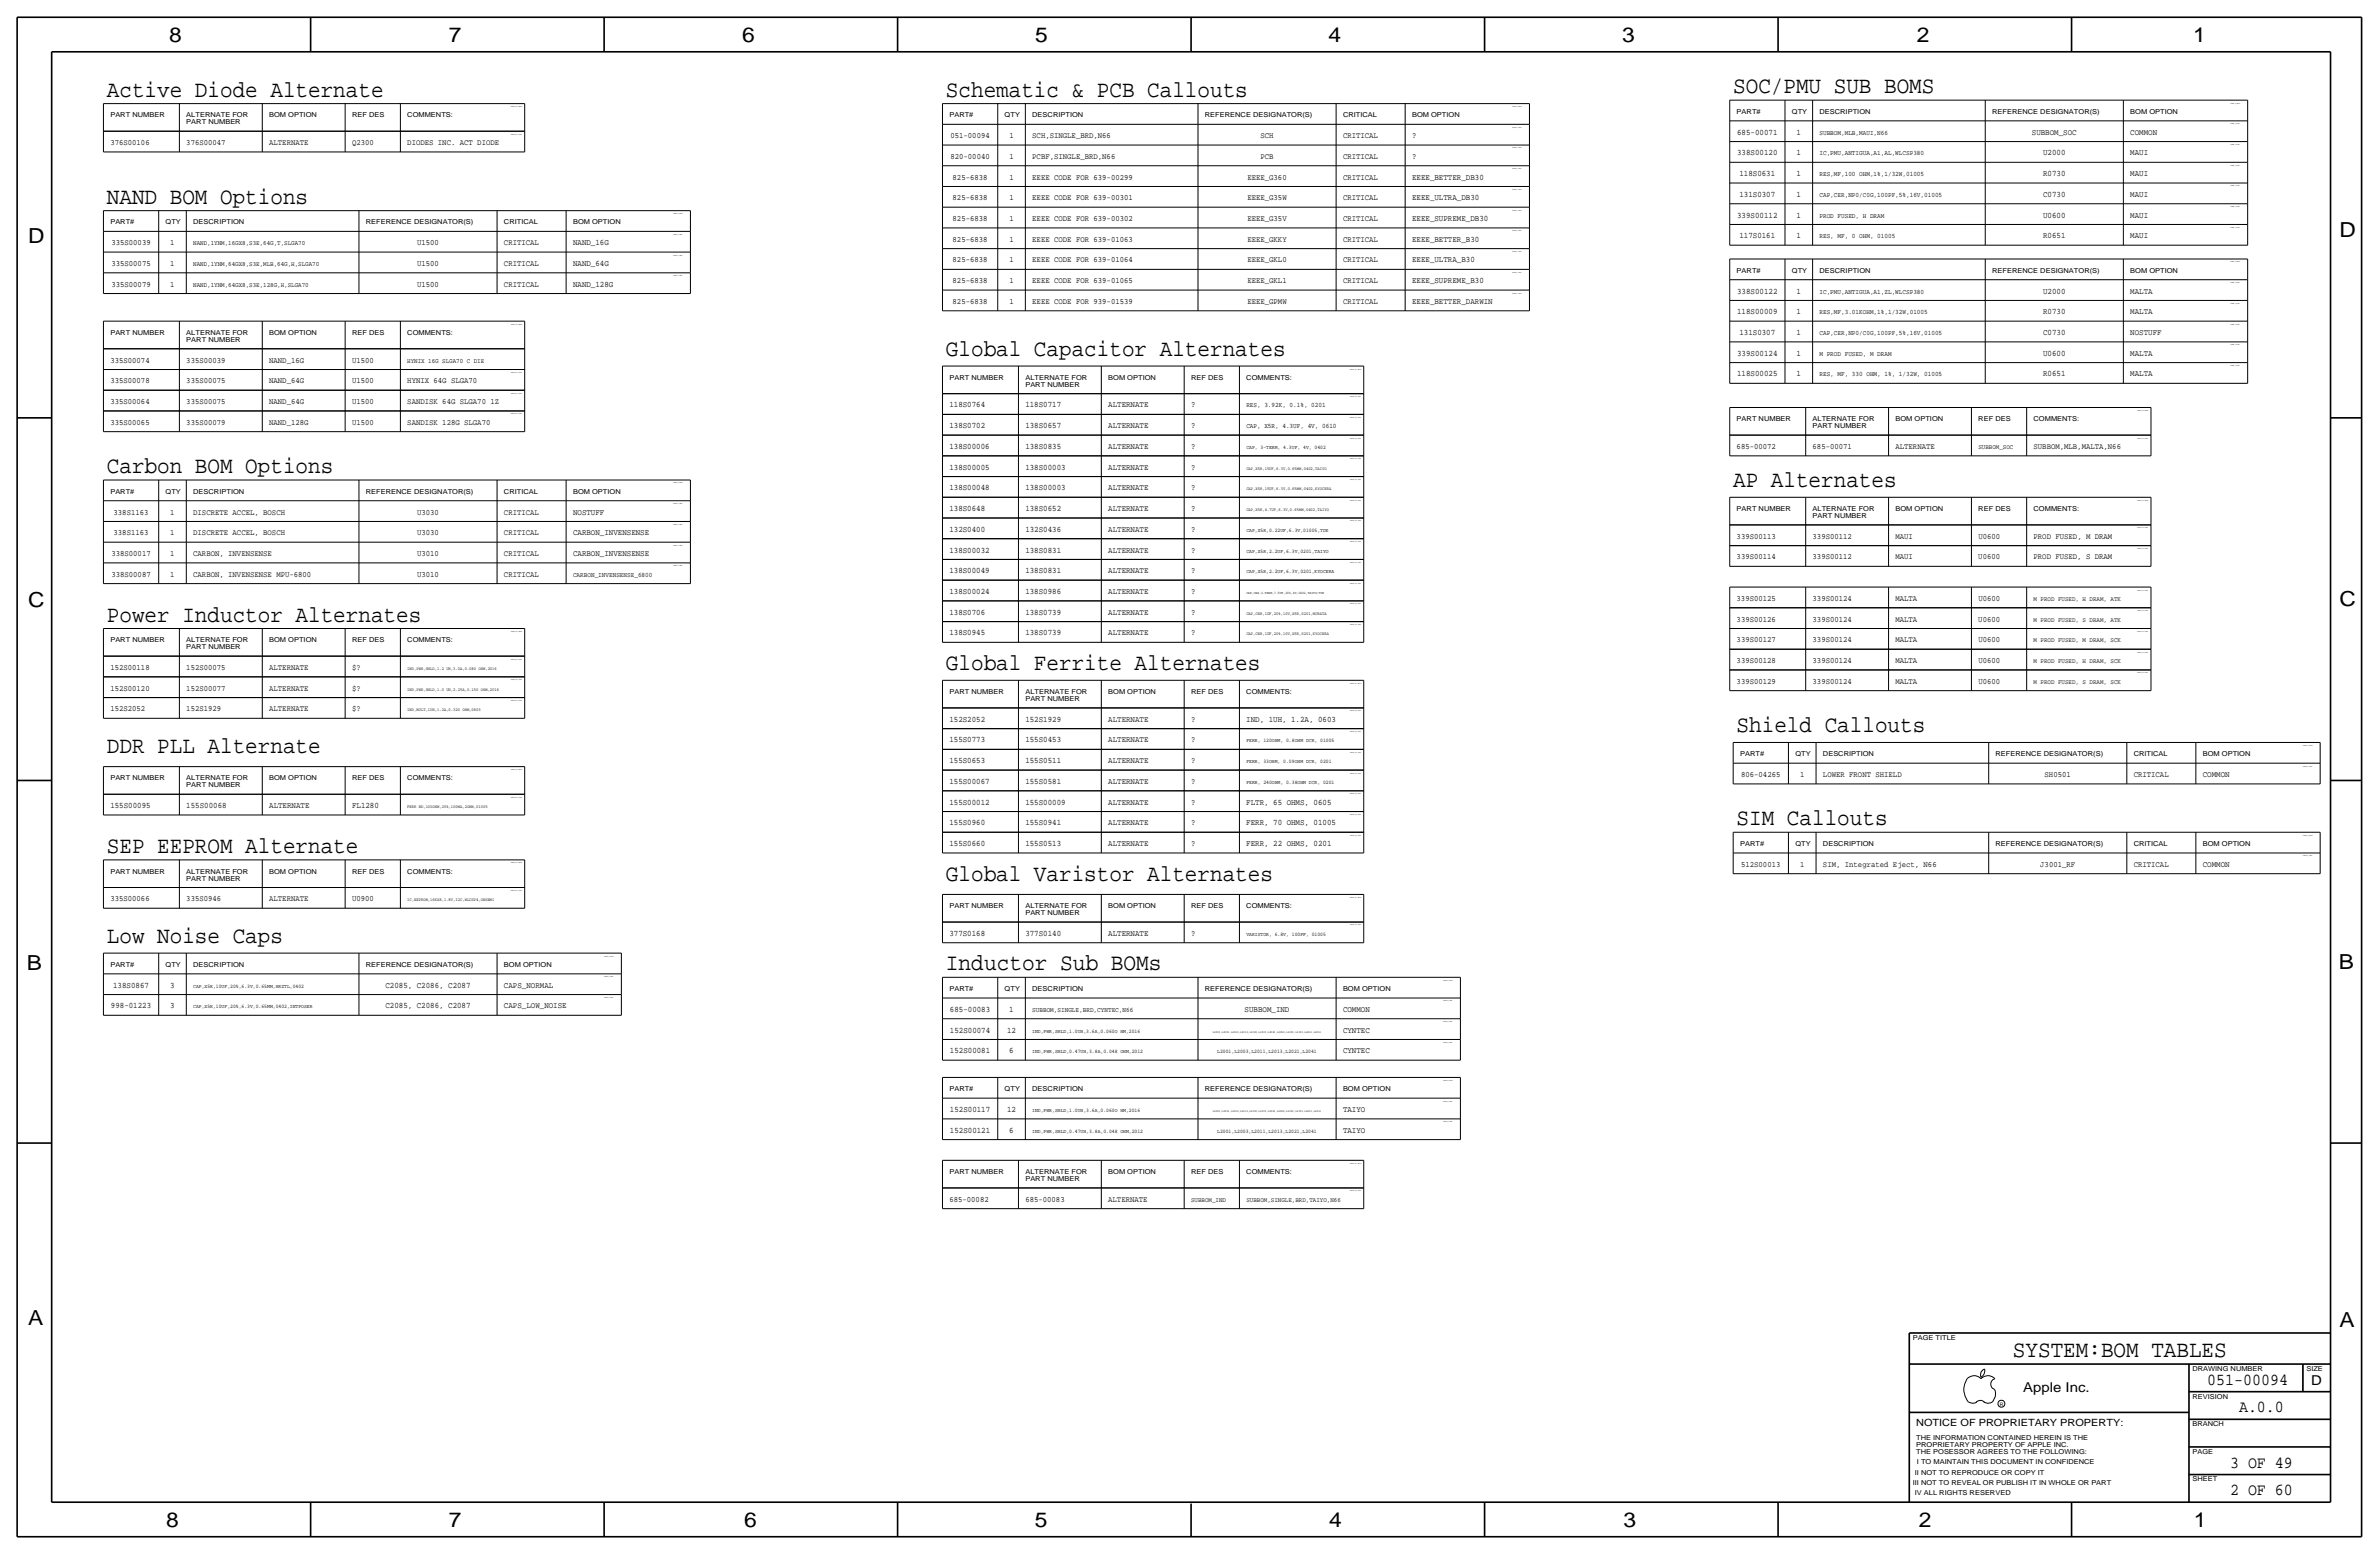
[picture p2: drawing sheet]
<svg xmlns="http://www.w3.org/2000/svg" width="875mm" height="572mm" viewBox="0 0 875 572" stroke-linecap="round" stroke-linejoin="round" font-family="sans-serif">
<defs><g id="words">
<text font-size="8.7" x="347.9" y="356.9">Inductor Sub BOMs</text>
<g font-size="8.6">
<text x="39.3" y="35.6">Active Diode Alternate</text>
<text x="347.9" y="35.6">Schematic &amp; PCB Callouts</text>
<text x="637.5" y="34.3">SOC/PMU SUB BOMS</text>
<text x="39.3" y="74.9">NAND BOM Options</text>
<text x="347.9" y="130.8">Global Capacitor Alternates</text>
<text x="39.3" y="174">Carbon BOM Options</text>
<text x="637.5" y="179.1">AP Alternates</text>
<text x="39.3" y="228.6">Power Inductor Alternates</text>
<text x="347.9" y="246.4">Global Ferrite Alternates</text>
<text x="638.8" y="269.2">Shield Callouts</text>
<text x="39.3" y="276.9">DDR PLL Alternate</text>
<text x="638.8" y="303.5">SIM Callouts</text>
<text x="39.3" y="313.7">SEP EEPROM Alternate</text>
<text x="347.9" y="323.8">Global Varistor Alternates</text>
<text x="39.3" y="346.7">Low Noise Caps</text>
<text x="740.4" y="499.1">SYSTEM:BOM TABLES</text>
</g>
<g font-size="7.6">
<text x="62.2" y="15.5">8</text>
<text x="165.1" y="15.5">7</text>
<text x="273" y="15.5">6</text>
<text x="380.7" y="15.5">5</text>
<text x="488.6" y="15.5">4</text>
<text x="596.6" y="15.5">3</text>
<text x="705.1" y="15.5">2</text>
<text x="806.7" y="15.5">1</text>
<text x="10.4" y="89.4">D</text>
<text x="860.5" y="87.1">D</text>
<text x="10.4" y="223.3">C</text>
<text x="860.5" y="222.8">C</text>
<text x="9.8" y="356.6">B</text>
<text x="860.3" y="356.4">B</text>
<text x="10.4" y="487.4">A</text>
<text x="860.5" y="488.2">A</text>
<text x="61.2" y="561.6">8</text>
<text x="165" y="561.6">7</text>
<text x="273.8" y="561.6">6</text>
<text x="380.7" y="561.6">5</text>
<text x="488.9" y="561.6">4</text>
<text x="597.1" y="561.6">3</text>
<text x="705.8" y="561.6">2</text>
<text x="806.9" y="561.6">1</text>
</g>
<g font-size="6.2">
<text x="811.9" y="509.3">051-00094</text>
<text x="823.6" y="519.4">A.0.0</text>
<text x="820.3" y="539.7">3 OF 49</text>
<text x="820.3" y="549.9">2 OF 60</text>
</g>
<g font-size="5">
<text x="850.1" y="509.3">D</text>
<text x="744.2" y="511.8">Apple Inc.</text>
</g>
<text font-size="3.7" x="704.8" y="524.5">NOTICE OF PROPRIETARY PROPERTY:</text>
<g font-size="3.1">
<text x="519.4" y="50.8">?</text>
<text x="639" y="49.5">685-00071</text>
<text x="660.8" y="49.5">1</text>
<text x="747.4" y="49.5">SUBBOM_SOC</text>
<text x="783.5" y="49.5">COMMON</text>
<text x="519.4" y="58.4">?</text>
<text x="639" y="57.2">338S00120</text>
<text x="660.8" y="57.2">1</text>
<text x="751.5" y="57.2">U2000</text>
<text x="783.5" y="57.2">MAUI</text>
<text x="639.8" y="64.8">118S0631</text>
<text x="660.8" y="64.8">1</text>
<text x="751.5" y="64.8">R0730</text>
<text x="783.5" y="64.8">MAUI</text>
<text x="519.4" y="66">EEEE_BETTER_DB30</text>
<text x="519.4" y="73.7">EEEE_ULTRA_DB30</text>
<text x="639.8" y="72.4">131S0307</text>
<text x="660.8" y="72.4">1</text>
<text x="751.5" y="72.4">C0730</text>
<text x="783.5" y="72.4">MAUI</text>
<text x="519.4" y="81.3">EEEE_SUPREME_DB30</text>
<text x="639" y="80">339S00112</text>
<text x="660.8" y="80">1</text>
<text x="751.5" y="80">U0600</text>
<text x="783.5" y="80">MAUI</text>
<text x="519.4" y="88.9">EEEE_BETTER_B30</text>
<text x="639.8" y="87.6">117S0161</text>
<text x="660.8" y="87.6">1</text>
<text x="751.5" y="87.6">R0651</text>
<text x="783.5" y="87.6">MAUI</text>
<text x="210.8" y="90.2">NAND_16G</text>
<text x="210.8" y="97.8">NAND_64G</text>
<text x="519.4" y="96.5">EEEE_ULTRA_B30</text>
<text x="210.8" y="105.4">NAND_128G</text>
<text x="519.4" y="104.1">EEEE_SUPREME_B30</text>
<text x="639" y="108">338S00122</text>
<text x="660.8" y="108">1</text>
<text x="751.5" y="108">U2000</text>
<text x="783.5" y="108">MALTA</text>
<text x="519.4" y="111.8">EEEE_BETTER_DARWIN</text>
<text x="639" y="115.6">118S00009</text>
<text x="660.8" y="115.6">1</text>
<text x="751.5" y="115.6">R0730</text>
<text x="783.5" y="115.6">MALTA</text>
<text x="639.8" y="123.2">131S0307</text>
<text x="660.8" y="123.2">1</text>
<text x="751.5" y="123.2">C0730</text>
<text x="783.5" y="123.2">NOSTUFF</text>
<text x="639" y="130.8">339S00124</text>
<text x="660.8" y="130.8">1</text>
<text x="751.5" y="130.8">U0600</text>
<text x="783.5" y="130.8">MALTA</text>
<text x="639" y="138.4">118S00025</text>
<text x="660.8" y="138.4">1</text>
<text x="751.5" y="138.4">R0651</text>
<text x="783.5" y="138.4">MALTA</text>
<text x="349.2" y="149.9">118S0764</text>
<text x="377.1" y="149.9">118S0717</text>
<text x="407.6" y="149.9">ALTERNATE</text>
<text x="438.1" y="149.9">?</text>
<text x="349.2" y="157.5">138S0702</text>
<text x="377.1" y="157.5">138S0657</text>
<text x="407.6" y="157.5">ALTERNATE</text>
<text x="438.1" y="157.5">?</text>
<text x="349.2" y="165.1">138S00006</text>
<text x="377.1" y="165.1">138S0835</text>
<text x="407.6" y="165.1">ALTERNATE</text>
<text x="438.1" y="165.1">?</text>
<text x="349.2" y="172.7">138S00005</text>
<text x="377.1" y="172.7">138S00003</text>
<text x="407.6" y="172.7">ALTERNATE</text>
<text x="438.1" y="172.7">?</text>
<text x="349.2" y="180.3">138S00048</text>
<text x="377.1" y="180.3">138S00003</text>
<text x="407.6" y="180.3">ALTERNATE</text>
<text x="438.1" y="180.3">?</text>
<text x="210.8" y="189.2">NOSTUFF</text>
<text x="349.2" y="188">138S0648</text>
<text x="377.1" y="188">138S0652</text>
<text x="407.6" y="188">ALTERNATE</text>
<text x="438.1" y="188">?</text>
<text x="210.8" y="196.8">CARBON_INVENSENSE</text>
<text x="349.2" y="195.6">132S0400</text>
<text x="377.1" y="195.6">132S0436</text>
<text x="407.6" y="195.6">ALTERNATE</text>
<text x="438.1" y="195.6">?</text>
<text x="349.2" y="203.2">138S00032</text>
<text x="377.1" y="203.2">138S0831</text>
<text x="407.6" y="203.2">ALTERNATE</text>
<text x="438.1" y="203.2">?</text>
<text x="210.8" y="204.5">CARBON_INVENSENSE</text>
<text x="349.2" y="210.8">138S00049</text>
<text x="377.1" y="210.8">138S0831</text>
<text x="407.6" y="210.8">ALTERNATE</text>
<text x="438.1" y="210.8">?</text>
<text x="349.2" y="218.4">138S00024</text>
<text x="377.1" y="218.4">138S0986</text>
<text x="407.6" y="218.4">ALTERNATE</text>
<text x="438.1" y="218.4">?</text>
<text x="349.2" y="226.1">138S0706</text>
<text x="377.1" y="226.1">138S0739</text>
<text x="407.6" y="226.1">ALTERNATE</text>
<text x="438.1" y="226.1">?</text>
<text x="349.2" y="233.7">138S0945</text>
<text x="377.1" y="233.7">138S0739</text>
<text x="407.6" y="233.7">ALTERNATE</text>
<text x="438.1" y="233.7">?</text>
<text x="349.2" y="265.4">152S2052</text>
<text x="377.1" y="265.4">152S1929</text>
<text x="407.6" y="265.4">ALTERNATE</text>
<text x="438.1" y="265.4">?</text>
<text x="458.4" y="265.4">IND, 1UH, 1.2A, 0603</text>
<text x="349.2" y="273">155S0773</text>
<text x="377.1" y="273">155S0453</text>
<text x="407.6" y="273.1">ALTERNATE</text>
<text x="438.1" y="273.1">?</text>
<text x="349.2" y="280.7">155S0653</text>
<text x="377.1" y="280.7">155S0511</text>
<text x="407.6" y="280.7">ALTERNATE</text>
<text x="438.1" y="280.7">?</text>
<text x="810.2" y="285.8">COMMON</text>
<text x="349.2" y="288.3">155S00067</text>
<text x="377.1" y="288.3">155S0581</text>
<text x="407.6" y="288.3">ALTERNATE</text>
<text x="438.1" y="288.3">?</text>
<text x="40.6" y="297.2">155S00095</text>
<text x="68.5" y="297.2">155S00068</text>
<text x="99" y="297.2">ALTERNATE</text>
<text x="129.5" y="297.2">FL1280</text>
<text x="349.2" y="295.9">155S00012</text>
<text x="377.1" y="295.9">155S00009</text>
<text x="407.6" y="295.9">ALTERNATE</text>
<text x="438.1" y="295.9">?</text>
<text x="458.4" y="295.9">FLTR, 65 OHMS, 0605</text>
<text x="349.2" y="303.5">155S0960</text>
<text x="377.1" y="303.5">155S0941</text>
<text x="407.6" y="303.5">ALTERNATE</text>
<text x="438.1" y="303.5">?</text>
<text x="458.4" y="303.5">FERR, 70 OHMS, 01005</text>
<text x="349.2" y="311.1">155S0660</text>
<text x="377.1" y="311.1">155S0513</text>
<text x="407.6" y="311.1">ALTERNATE</text>
<text x="438.1" y="311.1">?</text>
<text x="458.4" y="311.1">FERR, 22 OHMS, 0201</text>
<text x="810.2" y="318.8">COMMON</text>
<text x="349.2" y="344.2">377S0168</text>
<text x="377.1" y="344.2">377S0140</text>
<text x="407.6" y="344.2">ALTERNATE</text>
<text x="438.1" y="344.2">?</text>
<text x="41.6" y="363.2">138S0867</text>
<text x="62.6" y="363.2">3</text>
<text x="141.8" y="363.2">C2085, C2086, C2087</text>
<text x="185.4" y="363.2">CAPS_NORMAL</text>
<text x="40.8" y="370.8">998-01223</text>
<text x="62.6" y="370.8">3</text>
<text x="141.8" y="370.8">C2085, C2086, C2087</text>
<text x="185.4" y="370.8">CAPS_LOW_NOISE</text>
<text x="349.4" y="372.1">685-00083</text>
<text x="371.2" y="372.1">1</text>
<text x="457.8" y="372.1">SUBBOM_IND</text>
<text x="494" y="372.1">COMMON</text>
<text x="349.4" y="379.7">152S00074</text>
<text x="370.4" y="379.7">12</text>
<text x="494" y="379.7">CYNTEC</text>
<text x="349.4" y="387.3">152S00081</text>
<text x="371.2" y="387.3">6</text>
<text x="494" y="387.4">CYNTEC</text>
<text x="349.4" y="408.9">152S00117</text>
<text x="370.4" y="408.9">12</text>
<text x="494" y="408.9">TAIYO</text>
<text x="349.4" y="416.6">152S00121</text>
<text x="371.2" y="416.6">6</text>
<text x="494" y="416.6">TAIYO</text>
</g>
<g font-size="3">
<text x="40.6" y="53.3">376S00106</text>
<text x="68.5" y="53.3">376S00047</text>
<text x="99" y="53.3">ALTERNATE</text>
<text x="129.5" y="53.3">Q2300</text>
<text x="149.8" y="53.3">DIODES INC. ACT DIODE</text>
<text x="349.6" y="50.8">051-00094</text>
<text x="371.3" y="50.8">1</text>
<text x="379.7" y="50.8">SCH,SINGLE_BRD,N66</text>
<text x="463.6" y="50.8">SCH</text>
<text x="494" y="50.8">CRITICAL</text>
<text x="349.6" y="58.4">820-00040</text>
<text x="371.3" y="58.4">1</text>
<text x="379.7" y="58.4">PCBF,SINGLE_BRD,N66</text>
<text x="463.6" y="58.4">PCB</text>
<text x="494" y="58.4">CRITICAL</text>
<text x="350.4" y="66">825-6838</text>
<text x="371.3" y="66">1</text>
<text x="379.7" y="66">EEEE CODE FOR 639-00299</text>
<text x="458.8" y="66">EEEE_G360</text>
<text x="494" y="66">CRITICAL</text>
<text x="350.4" y="73.7">825-6838</text>
<text x="371.3" y="73.7">1</text>
<text x="379.7" y="73.7">EEEE CODE FOR 639-00301</text>
<text x="458.8" y="73.7">EEEE_G35W</text>
<text x="494" y="73.7">CRITICAL</text>
<text x="350.4" y="81.3">825-6838</text>
<text x="371.3" y="81.3">1</text>
<text x="379.7" y="81.3">EEEE CODE FOR 639-00302</text>
<text x="458.8" y="81.3">EEEE_G35V</text>
<text x="494" y="81.3">CRITICAL</text>
<text x="350.4" y="88.9">825-6838</text>
<text x="371.3" y="88.9">1</text>
<text x="379.7" y="88.9">EEEE CODE FOR 639-01063</text>
<text x="458.8" y="88.9">EEEE_GKKY</text>
<text x="494" y="88.9">CRITICAL</text>
<text x="41" y="90.2">335S00039</text>
<text x="62.6" y="90.2">1</text>
<text x="153.4" y="90.2">U1500</text>
<text x="185.4" y="90.2">CRITICAL</text>
<text x="41" y="97.8">335S00075</text>
<text x="62.6" y="97.8">1</text>
<text x="153.4" y="97.8">U1500</text>
<text x="185.4" y="97.8">CRITICAL</text>
<text x="350.4" y="96.5">825-6838</text>
<text x="371.3" y="96.5">1</text>
<text x="379.7" y="96.5">EEEE CODE FOR 639-01064</text>
<text x="458.8" y="96.5">EEEE_GKL0</text>
<text x="494" y="96.5">CRITICAL</text>
<text x="41" y="105.4">335S00079</text>
<text x="62.6" y="105.4">1</text>
<text x="153.4" y="105.4">U1500</text>
<text x="185.4" y="105.4">CRITICAL</text>
<text x="350.4" y="104.1">825-6838</text>
<text x="371.3" y="104.1">1</text>
<text x="379.7" y="104.1">EEEE CODE FOR 639-01065</text>
<text x="458.8" y="104.1">EEEE_GKL1</text>
<text x="494" y="104.1">CRITICAL</text>
<text x="350.4" y="111.8">825-6838</text>
<text x="371.3" y="111.8">1</text>
<text x="379.7" y="111.8">EEEE CODE FOR 939-01539</text>
<text x="458.8" y="111.8">EEEE_GPMW</text>
<text x="494" y="111.8">CRITICAL</text>
<text x="40.6" y="133.3">335S00074</text>
<text x="68.5" y="133.3">335S00039</text>
<text x="99" y="133.3">NAND_16G</text>
<text x="129.5" y="133.3">U1500</text>
<text x="40.6" y="141">335S00078</text>
<text x="68.5" y="141">335S00075</text>
<text x="99" y="141">NAND_64G</text>
<text x="129.5" y="141">U1500</text>
<text x="149.8" y="141">HYNIX 64G SLGA70</text>
<text x="40.6" y="148.6">335S00064</text>
<text x="68.5" y="148.6">335S00075</text>
<text x="99" y="148.6">NAND_64G</text>
<text x="129.5" y="148.6">U1500</text>
<text x="149.8" y="148.6">SANDISK 64G SLGA70 1Z</text>
<text x="40.6" y="156.2">335S00065</text>
<text x="68.5" y="156.2">335S00079</text>
<text x="99" y="156.2">NAND_128G</text>
<text x="129.5" y="156.2">U1500</text>
<text x="149.8" y="156.2">SANDISK 128G SLGA70</text>
<text x="638.8" y="165.1">685-00072</text>
<text x="666.7" y="165.1">685-00071</text>
<text x="697.2" y="165.1">ALTERNATE</text>
<text x="748" y="165.1">SUBBOM,MLB,MALTA,N66</text>
<text x="41.8" y="189.2">338S1163</text>
<text x="62.6" y="189.2">1</text>
<text x="71.1" y="189.2">DISCRETE ACCEL, BOSCH</text>
<text x="153.4" y="189.2">U3030</text>
<text x="185.4" y="189.2">CRITICAL</text>
<text x="41.8" y="196.8">338S1163</text>
<text x="62.6" y="196.8">1</text>
<text x="71.1" y="196.8">DISCRETE ACCEL, BOSCH</text>
<text x="153.4" y="196.8">U3030</text>
<text x="185.4" y="196.8">CRITICAL</text>
<text x="638.8" y="198.1">339S00113</text>
<text x="666.7" y="198.1">339S00112</text>
<text x="697.2" y="198.1">MAUI</text>
<text x="727.7" y="198.1">U0600</text>
<text x="748" y="198.1">PROD FUSED, M DRAM</text>
<text x="41" y="204.5">338S00017</text>
<text x="62.6" y="204.5">1</text>
<text x="71.1" y="204.5">CARBON, INVENSENSE</text>
<text x="153.4" y="204.5">U3010</text>
<text x="185.4" y="204.5">CRITICAL</text>
<text x="638.8" y="205.7">339S00114</text>
<text x="666.7" y="205.7">339S00112</text>
<text x="697.2" y="205.7">MAUI</text>
<text x="727.7" y="205.7">U0600</text>
<text x="748" y="205.7">PROD FUSED, S DRAM</text>
<text x="41" y="212.1">338S00087</text>
<text x="62.6" y="212.1">1</text>
<text x="71.1" y="212.1">CARBON, INVENSENSE MPU-6800</text>
<text x="153.4" y="212.1">U3010</text>
<text x="185.4" y="212.1">CRITICAL</text>
<text x="638.8" y="221">339S00125</text>
<text x="666.7" y="221">339S00124</text>
<text x="697.2" y="221">MALTA</text>
<text x="727.7" y="221">U0600</text>
<text x="638.8" y="228.6">339S00126</text>
<text x="666.7" y="228.6">339S00124</text>
<text x="697.2" y="228.6">MALTA</text>
<text x="727.7" y="228.6">U0600</text>
<text x="638.8" y="236.2">339S00127</text>
<text x="666.7" y="236.2">339S00124</text>
<text x="697.2" y="236.2">MALTA</text>
<text x="727.7" y="236.2">U0600</text>
<text x="638.8" y="243.8">339S00128</text>
<text x="666.7" y="243.8">339S00124</text>
<text x="697.2" y="243.8">MALTA</text>
<text x="727.7" y="243.8">U0600</text>
<text x="40.6" y="246.4">152S00118</text>
<text x="68.5" y="246.4">152S00075</text>
<text x="99" y="246.4">ALTERNATE</text>
<text x="129.5" y="246.4">$?</text>
<text x="638.8" y="251.5">339S00129</text>
<text x="666.7" y="251.5">339S00124</text>
<text x="697.2" y="251.5">MALTA</text>
<text x="727.7" y="251.5">U0600</text>
<text x="40.6" y="254">152S00120</text>
<text x="68.5" y="254">152S00077</text>
<text x="99" y="254">ALTERNATE</text>
<text x="129.5" y="254">$?</text>
<text x="40.6" y="261.6">152S2052</text>
<text x="68.5" y="261.6">152S1929</text>
<text x="99" y="261.6">ALTERNATE</text>
<text x="129.5" y="261.6">$?</text>
<text x="640.4" y="285.7">806-04265</text>
<text x="662.1" y="285.7">1</text>
<text x="670.5" y="285.7">LOWER FRONT SHIELD</text>
<text x="752" y="285.7">SH0501</text>
<text x="784.8" y="285.7">CRITICAL</text>
<text x="640.4" y="318.8">512S00013</text>
<text x="662.1" y="318.8">1</text>
<text x="670.5" y="318.8">SIM, Integrated Eject, N66</text>
<text x="750.4" y="318.8">J3001_RF</text>
<text x="784.8" y="318.8">CRITICAL</text>
<text x="40.6" y="331.5">335S00066</text>
<text x="68.5" y="331.5">335S0946</text>
<text x="99" y="331.5">ALTERNATE</text>
<text x="129.5" y="331.5">U0900</text>
<text x="349.2" y="442">685-00082</text>
<text x="377.1" y="442">685-00083</text>
<text x="407.6" y="442">ALTERNATE</text>
</g>
<g font-size="2.5">
<text x="638.8" y="41.9">PART#</text>
<text x="659.1" y="41.9">QTY</text>
<text x="669.2" y="41.9">DESCRIPTION</text>
<text x="732.7" y="41.9">REFERENCE DESIGNATOR(S)</text>
<text x="783.5" y="41.9">BOM OPTION</text>
<text x="40.6" y="43.2">PART NUMBER</text>
<text x="68.5" y="43.2">ALTERNATE FOR</text>
<text x="68.5" y="45.7">PART NUMBER</text>
<text x="99" y="43.2">BOM OPTION</text>
<text x="129.5" y="43.2">REF DES</text>
<text x="149.8" y="43.2">COMMENTS:</text>
<text x="349.2" y="43.2">PART#</text>
<text x="369.5" y="43.2">QTY</text>
<text x="379.7" y="43.2">DESCRIPTION</text>
<text x="443.2" y="43.2">REFERENCE DESIGNATOR(S)</text>
<text x="494" y="43.2">CRITICAL</text>
<text x="519.4" y="43.2">BOM OPTION</text>
<text x="669.2" y="49.5">SUBBOM,MLB,MAUI,N66</text>
<text x="669.2" y="57.2">IC,PMU,ANTIGUA,A1,AL,WLCSP380</text>
<text x="669.2" y="64.8">RES,MF,100 OHM,1%,1/32W,01005</text>
<text x="669.2" y="72.4">CAP,CER,NP0/C0G,100PF,5%,16V,01005</text>
<text x="40.6" y="82.6">PART#</text>
<text x="60.9" y="82.6">QTY</text>
<text x="71.1" y="82.6">DESCRIPTION</text>
<text x="134.6" y="82.6">REFERENCE DESIGNATOR(S)</text>
<text x="185.4" y="82.6">CRITICAL</text>
<text x="210.8" y="82.6">BOM OPTION</text>
<text x="669.2" y="80">PROD FUSED, H DRAM</text>
<text x="669.2" y="87.6">RES, MF, 0 OHM, 01005</text>
<text x="638.8" y="100.3">PART#</text>
<text x="659.1" y="100.3">QTY</text>
<text x="669.2" y="100.3">DESCRIPTION</text>
<text x="732.7" y="100.3">REFERENCE DESIGNATOR(S)</text>
<text x="783.5" y="100.3">BOM OPTION</text>
<text x="669.2" y="107.9">IC,PMU,ANTIGUA,A1,ZL,WLCSP380</text>
<text x="669.2" y="115.6">RES,MF,3.01KOHM,1%,1/32W,01005</text>
<text x="40.6" y="123.2">PART NUMBER</text>
<text x="68.5" y="123.2">ALTERNATE FOR</text>
<text x="68.5" y="125.7">PART NUMBER</text>
<text x="99" y="123.2">BOM OPTION</text>
<text x="129.5" y="123.2">REF DES</text>
<text x="149.8" y="123.2">COMMENTS:</text>
<text x="669.2" y="123.2">CAP,CER,NP0/C0G,100PF,5%,16V,01005</text>
<text x="669.2" y="130.8">M PROD FUSED, M DRAM</text>
<text x="349.2" y="139.7">PART NUMBER</text>
<text x="377.1" y="139.7">ALTERNATE FOR</text>
<text x="377.1" y="142.2">PART NUMBER</text>
<text x="407.6" y="139.7">BOM OPTION</text>
<text x="438.1" y="139.7">REF DES</text>
<text x="458.4" y="139.7">COMMENTS:</text>
<text x="669.2" y="138.4">RES, MF, 330 OHM, 1%, 1/32W, 01005</text>
<text x="458.4" y="149.9">RES, 3.92K, 0.1%, 0201</text>
<text x="638.8" y="154.9">PART NUMBER</text>
<text x="666.7" y="154.9">ALTERNATE FOR</text>
<text x="697.2" y="154.9">BOM OPTION</text>
<text x="727.7" y="154.9">REF DES</text>
<text x="748" y="154.9">COMMENTS:</text>
<text x="458.4" y="157.5">CAP, X5R, 4.3UF, 4V, 0610</text>
<text x="666.7" y="157.5">PART NUMBER</text>
<text x="40.6" y="181.6">PART#</text>
<text x="60.9" y="181.6">QTY</text>
<text x="71.1" y="181.6">DESCRIPTION</text>
<text x="134.6" y="181.6">REFERENCE DESIGNATOR(S)</text>
<text x="185.4" y="181.6">CRITICAL</text>
<text x="210.8" y="181.6">BOM OPTION</text>
<text x="638.8" y="188">PART NUMBER</text>
<text x="666.7" y="188">ALTERNATE FOR</text>
<text x="666.7" y="190.5">PART NUMBER</text>
<text x="697.2" y="188">BOM OPTION</text>
<text x="727.7" y="188">REF DES</text>
<text x="748" y="188">COMMENTS:</text>
<text x="210.8" y="212.1">CARBON_INVENSENSE_6800</text>
<text x="40.6" y="236.2">PART NUMBER</text>
<text x="68.5" y="236.2">ALTERNATE FOR</text>
<text x="68.5" y="238.8">PART NUMBER</text>
<text x="99" y="236.2">BOM OPTION</text>
<text x="129.5" y="236.2">REF DES</text>
<text x="149.8" y="236.2">COMMENTS:</text>
<text x="349.2" y="255.3">PART NUMBER</text>
<text x="377.1" y="255.3">ALTERNATE FOR</text>
<text x="377.1" y="257.8">PART NUMBER</text>
<text x="407.6" y="255.3">BOM OPTION</text>
<text x="438.1" y="255.3">REF DES</text>
<text x="458.4" y="255.3">COMMENTS:</text>
<text x="640" y="278.1">PART#</text>
<text x="660.3" y="278.1">QTY</text>
<text x="670.5" y="278.1">DESCRIPTION</text>
<text x="734" y="278.1">REFERENCE DESIGNATOR(S)</text>
<text x="784.8" y="278.1">CRITICAL</text>
<text x="810.2" y="278.1">BOM OPTION</text>
<text x="40.6" y="287">PART NUMBER</text>
<text x="68.5" y="287">ALTERNATE FOR</text>
<text x="99" y="287">BOM OPTION</text>
<text x="129.5" y="287">REF DES</text>
<text x="149.8" y="287">COMMENTS:</text>
<text x="68.5" y="289.6">PART NUMBER</text>
<text x="640" y="311.1">PART#</text>
<text x="660.3" y="311.1">QTY</text>
<text x="670.5" y="311.1">DESCRIPTION</text>
<text x="734" y="311.1">REFERENCE DESIGNATOR(S)</text>
<text x="784.8" y="311.1">CRITICAL</text>
<text x="810.2" y="311.1">BOM OPTION</text>
<text x="40.6" y="321.3">PART NUMBER</text>
<text x="68.5" y="321.3">ALTERNATE FOR</text>
<text x="68.5" y="323.8">PART NUMBER</text>
<text x="99" y="321.3">BOM OPTION</text>
<text x="129.5" y="321.3">REF DES</text>
<text x="149.8" y="321.3">COMMENTS:</text>
<text x="349.2" y="334">PART NUMBER</text>
<text x="377.1" y="334">ALTERNATE FOR</text>
<text x="407.6" y="334">BOM OPTION</text>
<text x="438.1" y="334">REF DES</text>
<text x="458.4" y="334">COMMENTS:</text>
<text x="377.1" y="336.6">PART NUMBER</text>
<text x="40.6" y="355.6">PART#</text>
<text x="60.9" y="355.6">QTY</text>
<text x="71.1" y="355.6">DESCRIPTION</text>
<text x="134.6" y="355.6">REFERENCE DESIGNATOR(S)</text>
<text x="185.4" y="355.6">BOM OPTION</text>
<text x="349.2" y="364.5">PART#</text>
<text x="369.5" y="364.5">QTY</text>
<text x="379.7" y="364.5">DESCRIPTION</text>
<text x="443.2" y="364.5">REFERENCE DESIGNATOR(S)</text>
<text x="494" y="364.5">BOM OPTION</text>
<text x="379.7" y="372.1">SUBBOM,SINGLE,BRD,CYNTEC,N66</text>
<text x="349.2" y="401.3">PART#</text>
<text x="369.5" y="401.3">QTY</text>
<text x="379.7" y="401.3">DESCRIPTION</text>
<text x="443.2" y="401.3">REFERENCE DESIGNATOR(S)</text>
<text x="494" y="401.3">BOM OPTION</text>
<text x="349.2" y="431.8">PART NUMBER</text>
<text x="377.1" y="431.8">ALTERNATE FOR</text>
<text x="407.6" y="431.8">BOM OPTION</text>
<text x="438.1" y="431.8">REF DES</text>
<text x="458.4" y="431.8">COMMENTS:</text>
<text x="377.1" y="434.3">PART NUMBER</text>
<text x="703.5" y="492.8">PAGE TITLE</text>
<text x="806.4" y="504.2">DRAWING NUMBER</text>
<text x="848.3" y="504.2">SIZE</text>
<text x="806.4" y="514.4">REVISION</text>
<text x="806.4" y="524.5">BRANCH</text>
<text x="704.8" y="532.1">PROPRIETARY PROPERTY OF APPLE INC.</text>
<text x="704.8" y="529.6">THE INFORMATION CONTAINED HEREIN IS THE</text>
<text x="704.8" y="534.7">THE POSESSOR AGREES TO THE FOLLOWING:</text>
<text x="705.1" y="538.5">I TO MAINTAIN THIS DOCUMENT IN CONFIDENCE</text>
<text x="806.4" y="534.7">PAGE</text>
<text x="704.3" y="542.3">II NOT TO REPRODUCE OR COPY IT</text>
<text x="806.4" y="544.8">SHEET</text>
<text x="703.5" y="546.1">III NOT TO REVEAL OR PUBLISH IT IN WHOLE OR PART</text>
<text x="704.3" y="549.9">IV ALL RIGHTS RESERVED</text>
</g>
<g font-size="2.4">
<text x="71.1" y="90.2">NAND,1YNM,16GX8,S3E,64G,T,SLGA70</text>
<text x="71.1" y="97.8">NAND,1YNM,64GX8,S3E,MLB,64G,H,SLGA70</text>
<text x="71.1" y="105.4">NAND,1YNM,64GX8,S3E,128G,H,SLGA70</text>
<text x="149.8" y="133.3">HYNIX 16G SLGA70 C DIE</text>
<text x="727.7" y="165.1">SUBBOM_SOC</text>
<text x="748" y="221">M PROD FUSED, H DRAM, ATK</text>
<text x="748" y="228.6">M PROD FUSED, S DRAM, ATK</text>
<text x="748" y="236.2">M PROD FUSED, M DRAM, SCK</text>
<text x="748" y="243.8">M PROD FUSED, H DRAM, SCK</text>
<text x="748" y="251.5">M PROD FUSED, S DRAM, SCK</text>
<text x="438.1" y="442">SUBBOM_IND</text>
<text x="458.4" y="442">SUBBOM,SINGLE,BRD,TAIYO,N66</text>
</g>
<g font-size="2">
<text x="458.4" y="165.1">CAP, 3-TERM, 4.3UF, 4V, 0402</text>
<text x="458.4" y="195.6">CAP,X5R,0.22UF,6.3V,01005,TDK</text>
<text x="458.4" y="203.2">CAP,X5R,2.2UF,6.3V,0201,TAIYO</text>
<text x="458.4" y="210.8">CAP,X5R,2.2UF,6.3V,0201,KYOCERA</text>
<text x="458.4" y="273.1">FERR, 120OHM, 0.8OHM DCR, 01005</text>
<text x="458.4" y="280.7">FERR, 33OHM, 0.09OHM DCR, 0201</text>
<text x="458.4" y="288.3">FERR, 240OHM, 0.38OHM DCR, 0201</text>
<text x="458.4" y="344.2">VARISTOR, 6.8V, 100PF, 01005</text>
<text x="71.1" y="363.2">CAP,X5R,10UF,20%,6.3V,0.65MM,HRZTL,0402</text>
<text x="71.1" y="370.8">CAP,X5R,10UF,20%,6.3V,0.65MM,0402,INTPOSER</text>
<text x="379.7" y="379.7">IND,PWR,SHLD,1.0UH,3.6A,0.060O HM,2016</text>
<text x="379.7" y="387.3">IND,PWR,SHLD,0.47UH,3.8A,0.048 OHM,2012</text>
<text x="447.7" y="387.4">L2001,L2003,L2011,L2013,L2021,L2041</text>
<text x="379.7" y="408.9">IND,PWR,SHLD,1.0UH,3.6A,0.060O HM,2016</text>
<text x="379.7" y="416.6">IND,PWR,SHLD,0.47UH,3.8A,0.048 OHM,2012</text>
<text x="447.7" y="416.6">L2001,L2003,L2011,L2013,L2021,L2041</text>
</g>
<text font-size="1.8" x="735.5" y="516.9">R</text>
<g font-size="1.6">
<text x="458.4" y="172.7">CAP,X5R,15UF,6.3V,0.65MM,0402,TAIYO</text>
<text x="458.4" y="180.3">CAP,X5R,15UF,6.3V,0.65MM,0402,KYOCERA</text>
<text x="458.4" y="188">CAP,X5R,4.7UF,6.3V,0.65MM,0402,TAIYO</text>
<text x="458.4" y="226.1">CAP,CER,1UF,20%,10V,X5R,0201,MURATA</text>
<text x="458.4" y="233.7">CAP,CER,1UF,20%,10V,X5R,0201,KYOCERA</text>
<text x="149.8" y="246.4">IND,PWR,SHLD,1.2 UH,3.0A,0.080 OHM,2016</text>
<text x="149.8" y="254">IND,PWR,SHLD,1.0 UH,2.25A,0.150 OHM,2016</text>
<text x="149.8" y="261.6">IND,MULT,1UH,1.2A,0.320 OHM,0603</text>
<text x="149.8" y="297.2">FERR BD,100OHM,25%,100MA,2OHM,01005</text>
<text x="149.8" y="331.5">IC,EEPROM,16KX8,1.8V,I2C,WLCSP4,ONSEMI</text>
</g>
<text font-size="1.3" x="458.4" y="218.4">CAP,CER,3-TERM,7.5UF,20%,4V,0402,TAIYO/TDK</text>
<g font-size="1.1">
<text x="446" y="379.7">L2000,L2002,L2010,L2012,L2020,L2030,L2040,L2050,L2300,L3300,L4021,L4051</text>
<text x="446" y="408.9">L2000,L2002,L2010,L2012,L2020,L2030,L2040,L2050,L2300,L3300,L4021,L4051</text>
</g>
<g font-size=".4">
<text x="187.9" y="39.4">TABLE_ALT_HEAD</text>
<text x="556.2" y="39.4">TABLE_5_HEAD</text>
<text x="820.4" y="38.1">TABLE_5_HEAD</text>
<text x="556.2" y="47">TABLE_5_ITEM</text>
<text x="820.4" y="45.7">TABLE_5_ITEM</text>
<text x="187.9" y="49.5">TABLE_ALT_ITEM</text>
<text x="820.4" y="53.3">TABLE_5_ITEM</text>
<text x="556.2" y="54.6">TABLE_5_ITEM</text>
<text x="556.2" y="62.2">TABLE_5_ITEM</text>
<text x="820.4" y="61">TABLE_5_ITEM</text>
<text x="556.2" y="69.8">TABLE_5_ITEM</text>
<text x="820.4" y="68.6">TABLE_5_ITEM</text>
<text x="556.2" y="77.5">TABLE_5_ITEM</text>
<text x="820.4" y="76.2">TABLE_5_ITEM</text>
<text x="247.6" y="78.7">TABLE_5_HEAD</text>
<text x="820.4" y="83.8">TABLE_5_ITEM</text>
<text x="247.6" y="86.4">TABLE_5_ITEM</text>
<text x="556.2" y="85.1">TABLE_5_ITEM</text>
<text x="247.6" y="94">TABLE_5_ITEM</text>
<text x="556.2" y="92.7">TABLE_5_ITEM</text>
<text x="247.6" y="101.6">TABLE_5_ITEM</text>
<text x="556.2" y="100.3">TABLE_5_ITEM</text>
<text x="820.4" y="96.5">TABLE_5_HEAD</text>
<text x="556.2" y="107.9">TABLE_5_ITEM</text>
<text x="820.4" y="104.1">TABLE_5_ITEM</text>
<text x="820.4" y="111.8">TABLE_5_ITEM</text>
<text x="187.9" y="119.4">TABLE_ALT_HEAD</text>
<text x="820.4" y="119.4">TABLE_5_ITEM</text>
<text x="820.4" y="127">TABLE_5_ITEM</text>
<text x="187.9" y="137.2">TABLE_ALT_ITEM</text>
<text x="496.5" y="135.9">TABLE_ALT_HEAD</text>
<text x="820.4" y="134.6">TABLE_5_ITEM</text>
<text x="187.9" y="144.8">TABLE_ALT_ITEM</text>
<text x="496.5" y="146">TABLE_ALT_ITEM</text>
<text x="187.9" y="152.4">TABLE_ALT_ITEM</text>
<text x="496.5" y="153.7">TABLE_ALT_ITEM</text>
<text x="786.1" y="151.1">TABLE_ALT_HEAD</text>
<text x="496.5" y="161.3">TABLE_ALT_ITEM</text>
<text x="786.1" y="161.3">TABLE_ALT_ITEM</text>
<text x="496.5" y="168.9">TABLE_ALT_ITEM</text>
<text x="247.6" y="177.8">TABLE_5_HEAD</text>
<text x="496.5" y="176.5">TABLE_ALT_ITEM</text>
<text x="247.6" y="185.4">TABLE_5_ITEM</text>
<text x="496.5" y="184.2">TABLE_ALT_ITEM</text>
<text x="786.1" y="184.2">TABLE_ALT_HEAD</text>
<text x="496.5" y="191.8">TABLE_ALT_ITEM</text>
<text x="247.6" y="193">TABLE_5_ITEM</text>
<text x="786.1" y="194.3">TABLE_ALT_ITEM</text>
<text x="247.6" y="200.7">TABLE_5_ITEM</text>
<text x="496.5" y="199.4">TABLE_ALT_ITEM</text>
<text x="786.1" y="201.9">TABLE_ALT_ITEM</text>
<text x="247.6" y="208.3">TABLE_5_ITEM</text>
<text x="496.5" y="207">TABLE_ALT_ITEM</text>
<text x="496.5" y="214.6">TABLE_ALT_ITEM</text>
<text x="786.1" y="217.2">TABLE_ALT_ITEM</text>
<text x="496.5" y="222.3">TABLE_ALT_ITEM</text>
<text x="786.1" y="224.8">TABLE_ALT_ITEM</text>
<text x="187.9" y="232.4">TABLE_ALT_HEAD</text>
<text x="496.5" y="229.9">TABLE_ALT_ITEM</text>
<text x="786.1" y="232.4">TABLE_ALT_ITEM</text>
<text x="187.9" y="242.6">TABLE_ALT_ITEM</text>
<text x="786.1" y="240">TABLE_ALT_ITEM</text>
<text x="187.9" y="250.2">TABLE_ALT_ITEM</text>
<text x="496.5" y="251.5">TABLE_ALT_HEAD</text>
<text x="786.1" y="247.6">TABLE_ALT_ITEM</text>
<text x="187.9" y="257.8">TABLE_ALT_ITEM</text>
<text x="496.5" y="261.6">TABLE_ALT_ITEM</text>
<text x="496.5" y="269.2">TABLE_ALT_ITEM</text>
<text x="847" y="274.3">TABLE_5_HEAD</text>
<text x="496.5" y="276.9">TABLE_ALT_ITEM</text>
<text x="847" y="281.9">TABLE_5_ITEM</text>
<text x="187.9" y="283.2">TABLE_ALT_HEAD</text>
<text x="496.5" y="284.5">TABLE_ALT_ITEM</text>
<text x="187.9" y="293.4">TABLE_ALT_ITEM</text>
<text x="496.5" y="292.1">TABLE_ALT_ITEM</text>
<text x="496.5" y="299.7">TABLE_ALT_ITEM</text>
<text x="496.5" y="307.3">TABLE_ALT_ITEM</text>
<text x="847" y="307.3">TABLE_5_HEAD</text>
<text x="187.9" y="317.5">TABLE_ALT_HEAD</text>
<text x="847" y="315">TABLE_5_ITEM</text>
<text x="187.9" y="327.7">TABLE_ALT_ITEM</text>
<text x="496.5" y="330.2">TABLE_ALT_HEAD</text>
<text x="496.5" y="340.4">TABLE_ALT_ITEM</text>
<text x="222.2" y="351.8">TABLE_5_HEAD</text>
<text x="222.2" y="359.4">TABLE_5_ITEM</text>
<text x="530.8" y="360.7">TABLE_5_HEAD</text>
<text x="222.2" y="367">TABLE_5_ITEM</text>
<text x="530.8" y="368.3">TABLE_5_ITEM</text>
<text x="530.8" y="375.9">TABLE_5_ITEM</text>
<text x="530.8" y="383.5">TABLE_5_ITEM</text>
<text x="530.8" y="397.5">TABLE_5_HEAD</text>
<text x="530.8" y="405.1">TABLE_5_ITEM</text>
<text x="530.8" y="412.7">TABLE_5_ITEM</text>
<text x="496.5" y="428">TABLE_ALT_HEAD</text>
<text x="496.5" y="438.1">TABLE_ALT_ITEM</text>
</g>
</g></defs>
<g fill="none" stroke="#000" stroke-width=".37">
<path d="M38 38.1v10.2zM38 38.1h155zM66 38.1v10.2zM96.5 38.1v10.2zM126.9 38.1v10.2zM147.3 38.1v10.2zM193 38.1v10.2zM346.7 38.1v7.6zM346.7 38.1h215.9zM367 38.1v7.6zM377.1 38.1v7.6zM440.6 38.1v7.6z"/>
<path d="M491.4 38.1v7.6zM516.8 38.1v7.6zM562.6 38.1v7.6zM636.2 36.8v7.7zM636.2 36.8h190.5zM656.5 36.8v7.7zM666.7 36.8v7.7zM730.2 36.8v7.7zM781 36.8v7.7zM826.7 36.8v7.7zM38 48.3v7.6zM38 48.3h155z"/>
<path d="M38 55.9h155zM66 48.3v7.6zM96.5 48.3v7.6zM126.9 48.3v7.6zM147.3 48.3v7.6zM193 48.3v7.6zM346.7 53.3v7.7zM346.7 45.7v7.6zM346.7 53.3h215.9zM346.7 45.7h215.9zM367 53.3v7.7zM367 45.7v7.6z"/>
<path d="M377.1 53.3v7.7zM377.1 45.7v7.6zM440.6 53.3v7.7zM440.6 45.7v7.6zM491.4 53.3v7.7zM491.4 45.7v7.6zM516.8 53.3v7.7zM516.8 45.7v7.6zM562.6 53.3v7.7zM562.6 45.7v7.6zM636.2 59.7v7.6zM636.2 52.1v7.6z"/>
<path d="M636.2 59.7h190.5zM636.2 44.5v7.6zM636.2 52.1h190.5zM636.2 44.5h190.5zM656.5 59.7v7.6zM656.5 52.1v7.6zM656.5 44.5v7.6zM666.7 59.7v7.6zM666.7 52.1v7.6zM666.7 44.5v7.6zM730.2 59.7v7.6zM730.2 52.1v7.6z"/>
<path d="M730.2 44.5v7.6zM781 59.7v7.6zM781 52.1v7.6zM781 44.5v7.6zM826.7 59.7v7.6zM826.7 52.1v7.6zM826.7 44.5v7.6zM38 77.5v7.6zM38 77.5h215.9zM58.4 77.5v7.6zM68.5 77.5v7.6zM132 77.5v7.6z"/>
<path d="M182.8 77.5v7.6zM208.2 77.5v7.6zM253.9 77.5v7.6zM346.7 68.6v7.6zM346.7 76.2h215.9zM346.7 61v7.6zM346.7 68.6h215.9zM346.7 76.2v7.6zM346.7 61h215.9zM367 68.6v7.6zM367 61v7.6zM367 76.2v7.6z"/>
<path d="M377.1 68.6v7.6zM377.1 61v7.6zM377.1 76.2v7.6zM440.6 68.6v7.6zM440.6 61v7.6zM440.6 76.2v7.6zM491.4 68.6v7.6zM491.4 61v7.6zM491.4 76.2v7.6zM516.8 68.6v7.6zM516.8 61v7.6zM516.8 76.2v7.6z"/>
<path d="M562.6 68.6v7.6zM562.6 61v7.6zM562.6 76.2v7.6zM636.2 74.9v7.7zM636.2 67.3v7.6zM636.2 74.9h190.5zM636.2 67.3h190.5zM656.5 74.9v7.7zM656.5 67.3v7.6zM666.7 74.9v7.7zM666.7 67.3v7.6zM730.2 74.9v7.7z"/>
<path d="M730.2 67.3v7.6zM781 74.9v7.7zM781 67.3v7.6zM826.7 74.9v7.7zM826.7 67.3v7.6zM38 92.7v7.6zM38 85.1h215.9zM38 85.1v7.6zM38 92.7h215.9zM58.4 92.7v7.6zM58.4 85.1v7.6zM68.5 92.7v7.6z"/>
<path d="M68.5 85.1v7.6zM132 92.7v7.6zM132 85.1v7.6zM182.8 92.7v7.6zM182.8 85.1v7.6zM208.2 92.7v7.6zM208.2 85.1v7.6zM253.9 92.7v7.6zM253.9 85.1v7.6zM346.7 99.1v7.6zM346.7 91.4v7.7zM346.7 99.1h215.9z"/>
<path d="M346.7 83.8v7.6zM346.7 91.4h215.9zM346.7 83.8h215.9zM367 99.1v7.6zM367 91.4v7.7zM367 83.8v7.6zM377.1 99.1v7.6zM377.1 91.4v7.7zM377.1 83.8v7.6zM440.6 99.1v7.6zM440.6 91.4v7.7zM440.6 83.8v7.6z"/>
<path d="M491.4 99.1v7.6zM491.4 91.4v7.7zM491.4 83.8v7.6zM516.8 99.1v7.6zM516.8 91.4v7.7zM516.8 83.8v7.6zM562.6 99.1v7.6zM562.6 91.4v7.7zM562.6 83.8v7.6zM636.2 95.3v7.6zM636.2 95.3h190.5zM636.2 82.6v7.6z"/>
<path d="M636.2 90.2h190.5zM636.2 82.6h190.5zM656.5 95.3v7.6zM656.5 82.6v7.6zM666.7 95.3v7.6zM666.7 82.6v7.6zM730.2 95.3v7.6zM730.2 82.6v7.6zM781 95.3v7.6zM781 82.6v7.6zM826.7 95.3v7.6zM826.7 82.6v7.6z"/>
<path d="M38 118.1v10.2zM38 100.3v7.7zM38 108h215.9zM38 100.3h215.9zM38 118.1h155zM58.4 100.3v7.7zM66 118.1v10.2zM68.5 100.3v7.7zM96.5 118.1v10.2zM126.9 118.1v10.2zM132 100.3v7.7zM147.3 118.1v10.2z"/>
<path d="M182.8 100.3v7.7zM193 118.1v10.2zM208.2 100.3v7.7zM253.9 100.3v7.7zM346.7 106.7h215.9zM346.7 106.7v7.6zM346.7 114.3h215.9zM367 106.7v7.6zM377.1 106.7v7.6zM440.6 106.7v7.6zM491.4 106.7v7.6zM516.8 106.7v7.6z"/>
<path d="M562.6 106.7v7.6zM636.2 118.1v7.6zM636.2 102.9v7.6zM636.2 110.5h190.5zM636.2 110.5v7.6zM636.2 118.1h190.5zM636.2 102.9h190.5zM656.5 118.1v7.6zM656.5 102.9v7.6zM656.5 110.5v7.6zM666.7 118.1v7.6zM666.7 102.9v7.6z"/>
<path d="M666.7 110.5v7.6zM730.2 118.1v7.6zM730.2 102.9v7.6zM730.2 110.5v7.6zM781 118.1v7.6zM781 102.9v7.6zM781 110.5v7.6zM826.7 118.1v7.6zM826.7 102.9v7.6zM826.7 110.5v7.6zM38 135.9v7.6zM38 128.3v7.6z"/>
<path d="M38 135.9h155zM38 128.3h155zM66 135.9v7.6zM66 128.3v7.6zM96.5 135.9v7.6zM96.5 128.3v7.6zM126.9 135.9v7.6zM126.9 128.3v7.6zM147.3 135.9v7.6zM147.3 128.3v7.6zM193 135.9v7.6zM193 128.3v7.6z"/>
<path d="M346.7 134.6v10.2zM346.7 134.6h154.9zM374.6 134.6v10.2zM405.1 134.6v10.2zM435.6 134.6v10.2zM455.9 134.6v10.2zM501.6 134.6v10.2zM636.2 125.7v7.7zM636.2 133.4h190.5zM636.2 133.4v7.6zM636.2 125.7h190.5zM656.5 125.7v7.7z"/>
<path d="M656.5 133.4v7.6zM666.7 125.7v7.7zM666.7 133.4v7.6zM730.2 125.7v7.7zM730.2 133.4v7.6zM781 125.7v7.7zM781 133.4v7.6zM826.7 125.7v7.7zM826.7 133.4v7.6zM38 151.1v7.7zM38 143.5v7.6zM38 151.1h155z"/>
<path d="M38 158.8h155zM38 143.5h155zM66 151.1v7.7zM66 143.5v7.6zM96.5 151.1v7.7zM96.5 143.5v7.6zM126.9 151.1v7.7zM126.9 143.5v7.6zM147.3 151.1v7.7zM147.3 143.5v7.6zM193 151.1v7.7zM193 143.5v7.6z"/>
<path d="M346.7 144.8v7.6zM346.7 152.4v7.6zM346.7 144.8h154.9zM346.7 152.4h154.9zM374.6 144.8v7.6zM374.6 152.4v7.6zM405.1 144.8v7.6zM405.1 152.4v7.6zM435.6 144.8v7.6zM435.6 152.4v7.6zM455.9 144.8v7.6zM455.9 152.4v7.6z"/>
<path d="M501.6 144.8v7.6zM501.6 152.4v7.6zM636.2 149.9h155zM636.2 141h190.5zM636.2 149.9v10.1zM664.2 149.9v10.1zM694.6 149.9v10.1zM725.1 149.9v10.1zM745.4 149.9v10.1zM791.2 149.9v10.1zM38 176.5v7.7zM38 176.5h215.9z"/>
<path d="M58.4 176.5v7.7zM68.5 176.5v7.7zM132 176.5v7.7zM182.8 176.5v7.7zM208.2 176.5v7.7zM253.9 176.5v7.7zM346.7 160v7.6zM346.7 167.6v7.7zM346.7 175.3v7.6zM346.7 160h154.9zM346.7 167.6h154.9zM346.7 175.3h154.9z"/>
<path d="M374.6 160v7.6zM374.6 167.6v7.7zM374.6 175.3v7.6zM405.1 160v7.6zM405.1 167.6v7.7zM405.1 175.3v7.6zM435.6 160v7.6zM435.6 167.6v7.7zM435.6 175.3v7.6zM455.9 160v7.6zM455.9 167.6v7.7zM455.9 175.3v7.6z"/>
<path d="M501.6 160v7.6zM501.6 167.6v7.7zM501.6 175.3v7.6zM636.2 160h155zM636.2 167.6h155zM636.2 160v7.6zM664.2 160v7.6zM694.6 160v7.6zM725.1 160v7.6zM745.4 160v7.6zM791.2 160v7.6zM38 184.2h215.9z"/>
<path d="M38 199.4v7.6zM38 184.2v7.6zM38 191.8h215.9zM38 191.8v7.6zM38 199.4h215.9zM58.4 199.4v7.6zM58.4 184.2v7.6zM58.4 191.8v7.6zM68.5 199.4v7.6zM68.5 184.2v7.6zM68.5 191.8v7.6zM132 199.4v7.6z"/>
<path d="M132 184.2v7.6zM132 191.8v7.6zM182.8 199.4v7.6zM182.8 184.2v7.6zM182.8 191.8v7.6zM208.2 199.4v7.6zM208.2 184.2v7.6zM208.2 191.8v7.6zM253.9 199.4v7.6zM253.9 184.2v7.6zM253.9 191.8v7.6zM346.7 182.9v7.6z"/>
<path d="M346.7 190.5v7.6zM346.7 198.1v7.6zM346.7 182.9h154.9zM346.7 190.5h154.9zM346.7 198.1h154.9zM374.6 182.9v7.6zM374.6 190.5v7.6zM374.6 198.1v7.6zM405.1 182.9v7.6zM405.1 190.5v7.6zM405.1 198.1v7.6zM435.6 182.9v7.6z"/>
<path d="M435.6 190.5v7.6zM435.6 198.1v7.6zM455.9 182.9v7.6zM455.9 190.5v7.6zM455.9 198.1v7.6zM501.6 182.9v7.6zM501.6 190.5v7.6zM501.6 198.1v7.6zM636.2 193h155zM636.2 182.9h155zM636.2 193v7.7zM636.2 182.9v10.1z"/>
<path d="M664.2 193v7.7zM664.2 182.9v10.1zM694.6 193v7.7zM694.6 182.9v10.1zM725.1 193v7.7zM725.1 182.9v10.1zM745.4 193v7.7zM745.4 182.9v10.1zM791.2 193v7.7zM791.2 182.9v10.1zM38 207h215.9zM38 207v7.6z"/>
<path d="M38 214.6h215.9zM58.4 207v7.6zM68.5 207v7.6zM132 207v7.6zM182.8 207v7.6zM208.2 207v7.6zM253.9 207v7.6zM346.7 205.7v7.7zM346.7 213.4v7.6zM346.7 205.7h154.9zM346.7 213.4h154.9zM374.6 205.7v7.7z"/>
<path d="M374.6 213.4v7.6zM405.1 205.7v7.7zM405.1 213.4v7.6zM435.6 205.7v7.7zM435.6 213.4v7.6zM455.9 205.7v7.7zM455.9 213.4v7.6zM501.6 205.7v7.7zM501.6 213.4v7.6zM636.2 215.9h155zM636.2 200.7h155zM636.2 208.3h155z"/>
<path d="M636.2 215.9v7.6zM636.2 200.7v7.6zM664.2 215.9v7.6zM664.2 200.7v7.6zM694.6 215.9v7.6zM694.6 200.7v7.6zM725.1 215.9v7.6zM725.1 200.7v7.6zM745.4 215.9v7.6zM745.4 200.7v7.6zM791.2 215.9v7.6zM791.2 200.7v7.6z"/>
<path d="M38 231.1v10.2zM38 231.1h155zM66 231.1v10.2zM96.5 231.1v10.2zM126.9 231.1v10.2zM147.3 231.1v10.2zM193 231.1v10.2zM346.7 221v7.6zM346.7 228.6v7.6zM346.7 221h154.9zM346.7 228.6h154.9zM346.7 236.2h154.9z"/>
<path d="M374.6 221v7.6zM374.6 228.6v7.6zM405.1 221v7.6zM405.1 228.6v7.6zM435.6 221v7.6zM435.6 228.6v7.6zM455.9 221v7.6zM455.9 228.6v7.6zM501.6 221v7.6zM501.6 228.6v7.6zM636.2 231.1h155zM636.2 238.8h155z"/>
<path d="M636.2 223.5h155zM636.2 231.1v7.7zM636.2 238.8v7.6zM636.2 223.5v7.6zM664.2 231.1v7.7zM664.2 238.8v7.6zM664.2 223.5v7.6zM694.6 231.1v7.7zM694.6 238.8v7.6zM694.6 223.5v7.6zM725.1 231.1v7.7zM725.1 238.8v7.6z"/>
<path d="M725.1 223.5v7.6zM745.4 231.1v7.7zM745.4 238.8v7.6zM745.4 223.5v7.6zM791.2 231.1v7.7zM791.2 238.8v7.6zM791.2 223.5v7.6zM38 241.3v7.6zM38 248.9v7.6zM38 256.5v7.7zM38 241.3h155zM38 248.9h155z"/>
<path d="M38 256.5h155zM66 241.3v7.6zM66 248.9v7.6zM66 256.5v7.7zM96.5 241.3v7.6zM96.5 248.9v7.6zM96.5 256.5v7.7zM126.9 241.3v7.6zM126.9 248.9v7.6zM126.9 256.5v7.7zM147.3 241.3v7.6zM147.3 248.9v7.6z"/>
<path d="M147.3 256.5v7.7zM193 241.3v7.6zM193 248.9v7.6zM193 256.5v7.7zM346.7 250.2v10.2zM346.7 250.2h154.9zM374.6 250.2v10.2zM405.1 250.2v10.2zM435.6 250.2v10.2zM455.9 250.2v10.2zM501.6 250.2v10.2zM636.2 246.4h155z"/>
<path d="M636.2 254h155zM636.2 246.4v7.6zM664.2 246.4v7.6zM694.6 246.4v7.6zM725.1 246.4v7.6zM745.4 246.4v7.6zM791.2 246.4v7.6zM38 264.2h155zM346.7 260.4v7.6zM346.7 275.6v7.6zM346.7 268v7.6zM346.7 260.4h154.9z"/>
<path d="M346.7 268h154.9zM346.7 275.6h154.9zM374.6 260.4v7.6zM374.6 275.6v7.6zM374.6 268v7.6zM405.1 260.4v7.6zM405.1 275.6v7.6zM405.1 268v7.6zM435.6 260.4v7.6zM435.6 275.6v7.6zM435.6 268v7.6zM455.9 260.4v7.6z"/>
<path d="M455.9 275.6v7.6zM455.9 268v7.6zM501.6 260.4v7.6zM501.6 275.6v7.6zM501.6 268v7.6zM637.5 273.1v7.6zM637.5 273.1h215.9zM657.8 273.1v7.6zM668 273.1v7.6zM731.5 273.1v7.6zM782.3 273.1v7.6zM807.7 273.1v7.6z"/>
<path d="M853.4 273.1v7.6zM38 292.1v7.6zM38 281.9v10.2zM38 292.1h155zM38 299.7h155zM38 281.9h155zM66 292.1v7.6zM66 281.9v10.2zM96.5 292.1v7.6zM96.5 281.9v10.2zM126.9 292.1v7.6zM126.9 281.9v10.2z"/>
<path d="M147.3 292.1v7.6zM147.3 281.9v10.2zM193 292.1v7.6zM193 281.9v10.2zM346.7 283.2v7.6zM346.7 298.5v7.6zM346.7 290.8v7.7zM346.7 283.2h154.9zM346.7 290.8h154.9zM346.7 298.5h154.9zM374.6 283.2v7.6zM374.6 298.5v7.6z"/>
<path d="M374.6 290.8v7.7zM405.1 283.2v7.6zM405.1 298.5v7.6zM405.1 290.8v7.7zM435.6 283.2v7.6zM435.6 298.5v7.6zM435.6 290.8v7.7zM455.9 283.2v7.6zM455.9 298.5v7.6zM455.9 290.8v7.7zM501.6 283.2v7.6zM501.6 298.5v7.6z"/>
<path d="M501.6 290.8v7.7zM637.5 280.7h215.9zM637.5 280.7v7.6zM637.5 288.3h215.9zM657.8 280.7v7.6zM668 280.7v7.6zM731.5 280.7v7.6zM782.3 280.7v7.6zM807.7 280.7v7.6zM853.4 280.7v7.6zM38 316.2v10.2zM38 316.2h155z"/>
<path d="M66 316.2v10.2zM96.5 316.2v10.2zM126.9 316.2v10.2zM147.3 316.2v10.2zM193 316.2v10.2zM346.7 306.1v7.6zM346.7 306.1h154.9zM346.7 313.7h154.9zM374.6 306.1v7.6zM405.1 306.1v7.6zM435.6 306.1v7.6zM455.9 306.1v7.6z"/>
<path d="M501.6 306.1v7.6zM637.5 306.1v7.6zM637.5 313.7h215.9zM637.5 306.1h215.9zM637.5 313.7v7.6zM657.8 306.1v7.6zM657.8 313.7v7.6zM668 306.1v7.6zM668 313.7v7.6zM731.5 306.1v7.6zM731.5 313.7v7.6zM782.3 306.1v7.6z"/>
<path d="M782.3 313.7v7.6zM807.7 306.1v7.6zM807.7 313.7v7.6zM853.4 306.1v7.6zM853.4 313.7v7.6zM38 326.4v7.6zM38 326.4h155zM38 334h155zM66 326.4v7.6zM96.5 326.4v7.6zM126.9 326.4v7.6zM147.3 326.4v7.6z"/>
<path d="M193 326.4v7.6zM346.7 328.9v10.2zM346.7 339.1v7.6zM346.7 328.9h154.9zM346.7 339.1h154.9zM374.6 328.9v10.2zM374.6 339.1v7.6zM405.1 328.9v10.2zM405.1 339.1v7.6zM435.6 328.9v10.2zM435.6 339.1v7.6zM455.9 328.9v10.2z"/>
<path d="M455.9 339.1v7.6zM501.6 328.9v10.2zM501.6 339.1v7.6zM637.5 321.3h215.9zM38 358.1v7.7zM38 350.5v7.6zM38 358.1h190.5zM38 350.5h190.5zM58.4 358.1v7.7zM58.4 350.5v7.6zM68.5 358.1v7.7zM68.5 350.5v7.6z"/>
<path d="M132 358.1v7.7zM132 350.5v7.6zM182.8 358.1v7.7zM182.8 350.5v7.6zM228.5 358.1v7.7zM228.5 350.5v7.6zM346.7 359.4v7.6zM346.7 346.7h154.9zM346.7 359.4h190.5zM367 359.4v7.6zM377.1 359.4v7.6zM440.6 359.4v7.6z"/>
<path d="M491.4 359.4v7.6zM537.2 359.4v7.6zM38 365.8v7.6zM38 365.8h190.5zM38 373.4h190.5zM58.4 365.8v7.6zM68.5 365.8v7.6zM132 365.8v7.6zM182.8 365.8v7.6zM228.5 365.8v7.6zM346.7 367v7.7zM346.7 374.6v7.7z"/>
<path d="M346.7 367h190.5zM346.7 374.6h190.5zM367 367v7.7zM367 374.6v7.7zM377.1 367v7.7zM377.1 374.6v7.7zM440.6 367v7.7zM440.6 374.6v7.7zM491.4 367v7.7zM491.4 374.6v7.7zM537.2 367v7.7zM537.2 374.6v7.7z"/>
<path d="M346.7 382.3v7.6zM346.7 396.2v7.7zM346.7 389.9h190.5zM346.7 382.3h190.5zM346.7 396.2h190.5zM367 382.3v7.6zM367 396.2v7.7zM377.1 382.3v7.6zM377.1 396.2v7.7zM440.6 382.3v7.6zM440.6 396.2v7.7zM491.4 382.3v7.6z"/>
<path d="M491.4 396.2v7.7zM537.2 382.3v7.6zM537.2 396.2v7.7zM346.7 403.9v7.6zM346.7 411.5v7.6zM346.7 403.9h190.5zM346.7 411.5h190.5zM346.7 419.1h190.5zM367 403.9v7.6zM367 411.5v7.6zM377.1 403.9v7.6zM377.1 411.5v7.6z"/>
<path d="M440.6 403.9v7.6zM440.6 411.5v7.6zM491.4 403.9v7.6zM491.4 411.5v7.6zM537.2 403.9v7.6zM537.2 411.5v7.6zM346.7 426.7v10.2zM346.7 436.9v7.6zM346.7 426.7h154.9zM346.7 436.9h154.9zM374.6 426.7v10.2zM374.6 436.9v7.6z"/>
<path d="M405.1 426.7v10.2zM405.1 436.9v7.6zM435.6 426.7v10.2zM435.6 436.9v7.6zM455.9 426.7v10.2zM455.9 436.9v7.6zM501.6 426.7v10.2zM501.6 436.9v7.6zM346.7 444.5h154.9zM724.1 515.6l.5 .2a2.67 2.67 0 0 0 2.5-.2M726.8 515.7a2.09 2.09 0 0 1 3.1 0M728.6 506.5a2.69 2.69 0 0 0 1.3-3 2.26 2.26 0 0 0-1.3 3"/>
<path d="M729.7 515.6l.4 .2a2.67 2.67 0 0 0 2.6-.2M733.7 511.1a4.5 4.5 0 0 1-1 4.6M733.8 511a2.08 2.08 0 0 1-1.6-2 2.08 2.08 0 0 1 1.6-2 3.4 3.4 0 0 0-5.1 0 3.6 3.6 0 0 0-3.9-.8 3.6 3.6 0 0 0-2.3 3.3 7.1 7.1 0 0 0 1.6 6.2"/>
<circle cx="736.1" cy="516.2" r="1.28"/>
</g>
<g fill="none" stroke="#000" stroke-width=".6" stroke-linecap="butt">
<path d="M6.3 6.4v558.7zM6.3 6.4h862.3zM19 19.1v533.4zM19 19.1h838.2zM114.2 6.4v12.7zM222.2 6.4v12.7zM330.1 6.4v12.7zM438.1 6.4v12.7zM546.1 6.4v12.7zM654 6.4v12.7zM762 6.4v12.7zM857.2 19.1v533.4z"/>
<path d="M868.6 6.4v558.7zM6.3 153.7h12.7zM857.2 153.7h11.4zM6.3 287h12.7zM857.2 287h11.4zM6.3 420.4h12.7zM857.2 420.4h11.4zM702.3 490.2v62.3zM702.3 490.2h154.9zM702.3 519.4h102.8zM702.3 501.6h154.9zM805.1 501.6v50.8z"/>
<path d="M805.1 511.8h52.1zM847 501.6v10.2zM805.1 522h52.1zM805.1 532.1h52.1zM19 552.5h838.2zM114.2 552.4v12.7zM222.2 552.5v12.7zM330.1 552.5v12.7zM438.1 553v12.1zM546.1 552.5v12.7zM654 552.5v12.7zM762 552.5v12.7z"/>
<path d="M805.1 542.3h52.1zM6.3 565.1h862.3z"/>
</g>
<use href="#words"/>
</svg>
